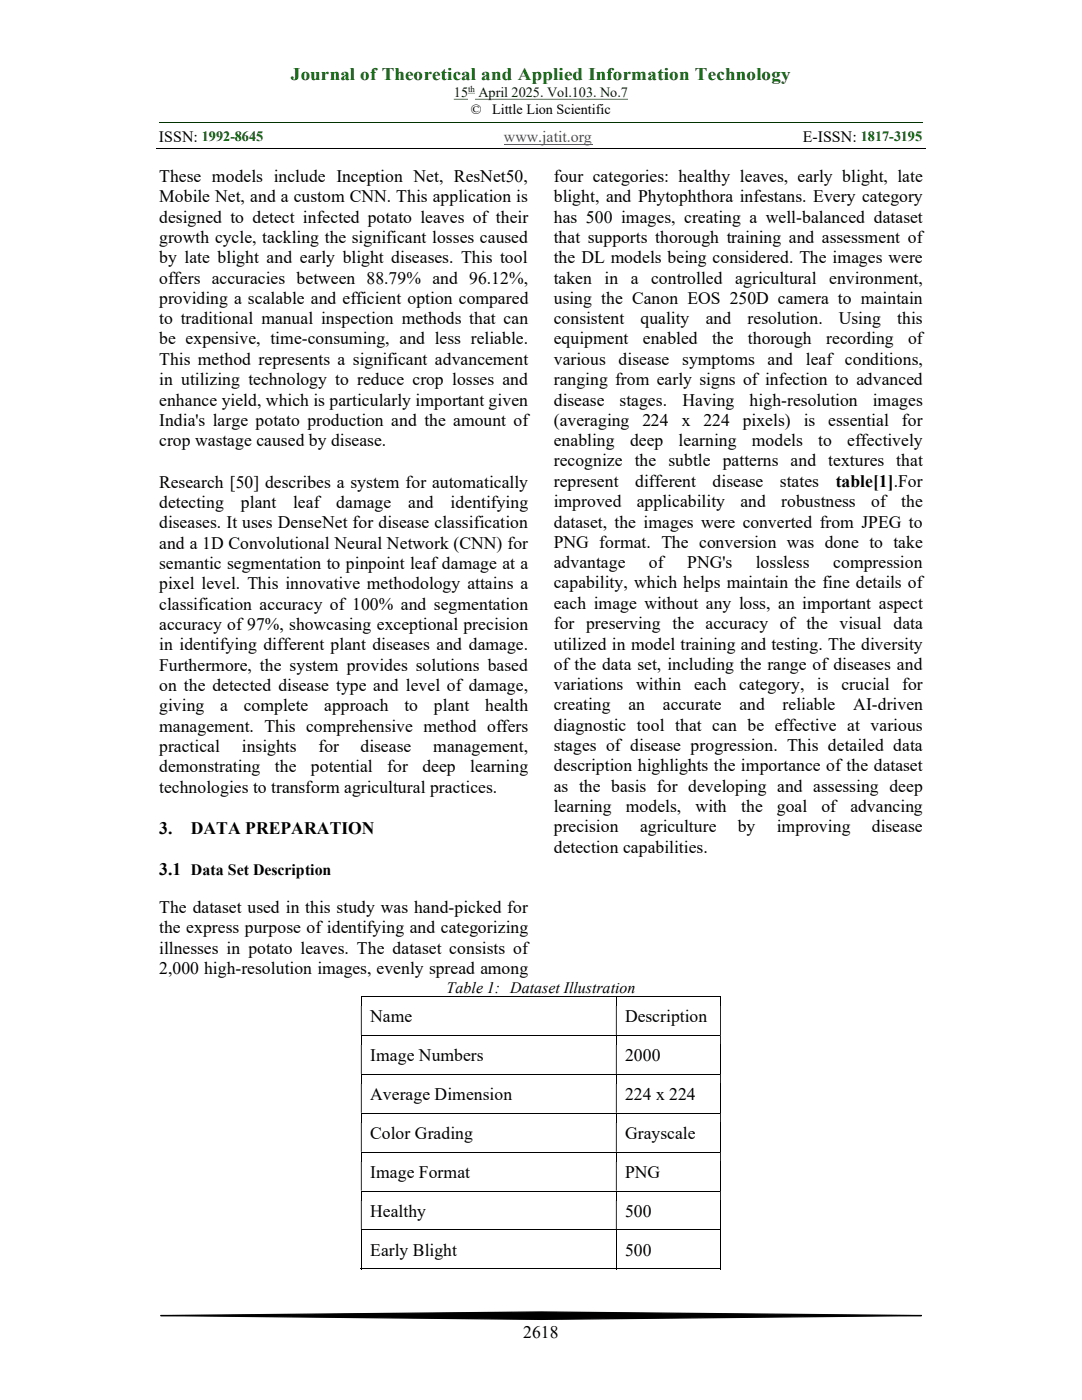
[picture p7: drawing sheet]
<svg xmlns="http://www.w3.org/2000/svg" width="216mm" height="279mm" viewBox="0 0 216 279" stroke-linecap="round" stroke-linejoin="round" font-family="sans-serif">
<defs><g id="words">
<text font-size="3.5" fill="#060" x="58" y="16">Journal of Theoretical and Applied Information Technology</text>
<g font-size="3.5">
<text x="31.7" y="36.3">These models include Inception Net, ResNet50,</text>
<text x="31.7" y="40.4">Mobile Net, and a custom CNN. This application is</text>
<text x="110.5" y="36.3">four categories: healthy leaves, early blight, late</text>
<text x="110.5" y="40.4">blight, and Phytophthora infestans. Every category</text>
<text x="31.7" y="44.4">designed to detect infected potato leaves of their</text>
<text x="110.5" y="44.4">has 500 images, creating a well-balanced dataset</text>
<text x="31.7" y="48.5">growth cycle, tackling the significant losses caused</text>
<text x="31.7" y="52.5">by late blight and early blight diseases. This tool</text>
<text x="110.5" y="48.5">that supports thorough training and assessment of</text>
<text x="110.5" y="52.5">the DL models being considered. The images were</text>
<text x="31.7" y="56.6">offers accuracies between 88.79% and 96.12%,</text>
<text x="110.5" y="56.6">taken</text>
<text x="120.7" y="56.6">in</text>
<text x="125.9" y="56.6">a</text>
<text x="130" y="56.6">controlled</text>
<text x="146.7" y="56.6">agricultural</text>
<text x="165.4" y="56.6">environment,</text>
<text x="31.7" y="60.7">providing a scalable and efficient option compared</text>
<text x="31.7" y="64.7">to traditional manual inspection methods that can</text>
<text x="110.5" y="60.7">using the Canon EOS 250D camera to maintain</text>
<text x="110.5" y="64.7">consistent</text>
<text x="127.8" y="64.7">quality</text>
<text x="140.8" y="64.7">and</text>
<text x="149.2" y="64.7">resolution.</text>
<text x="167.4" y="64.7">Using</text>
<text x="179" y="64.7">this</text>
<text x="31.7" y="68.7">be expensive, time-consuming, and less reliable.</text>
<text x="110.5" y="68.7">equipment</text>
<text x="128.3" y="68.7">enabled</text>
<text x="142.1" y="68.7">the</text>
<text x="149.2" y="68.7">thorough</text>
<text x="164.9" y="68.7">recording</text>
<text x="181.2" y="68.7">of</text>
<text x="31.7" y="72.8">This method represents a significant advancement</text>
<text x="31.7" y="76.9">in utilizing technology to reduce crop losses and</text>
<text x="110.5" y="72.8">various</text>
<text x="110.5" y="76.9">ranging from early signs of infection to advanced</text>
<text x="123.4" y="72.8">disease</text>
<text x="136.2" y="72.8">symptoms</text>
<text x="153.1" y="72.8">and</text>
<text x="160.8" y="72.8">leaf conditions,</text>
<text x="31.7" y="80.9">enhance yield, which is particularly important given</text>
<text x="110.5" y="80.9">disease</text>
<text x="123.6" y="80.9">stages.</text>
<text x="136.2" y="80.9">Having</text>
<text x="149.6" y="80.9">high-resolution</text>
<text x="174.1" y="80.9">images</text>
<text x="31.7" y="85">India's large potato production and the amount of</text>
<text x="31.7" y="89.1">crop wastage caused by disease.</text>
<text x="110.5" y="85">(averaging</text>
<text x="110.5" y="89.1">enabling</text>
<text x="125.7" y="89.1">deep</text>
<text x="128.2" y="85">224</text>
<text x="135.4" y="89.1">learning</text>
<text x="136" y="85">x</text>
<text x="140.4" y="85">224</text>
<text x="148.2" y="85">pixels)</text>
<text x="150" y="89.1">models</text>
<text x="160.4" y="85">is</text>
<text x="163.3" y="89.1">to</text>
<text x="165.3" y="85">essential</text>
<text x="169" y="89.1">effectively</text>
<text x="179.9" y="85">for</text>
<text x="110.5" y="93.1">recognize the subtle patterns and textures that</text>
<text x="31.7" y="97.3">Research [50] describes a system for automatically</text>
<text x="31.7" y="101.4">detecting</text>
<text x="48.1" y="101.4">plant</text>
<text x="58.5" y="101.4">leaf</text>
<text x="67.1" y="101.4">damage</text>
<text x="81.5" y="101.4">and</text>
<text x="89.9" y="101.4">identifying</text>
<text x="110.5" y="97.2">represent</text>
<text x="110.5" y="101.2">improved</text>
<text x="126.7" y="97.2">different</text>
<text x="127.1" y="101.2">applicability</text>
<text x="142.2" y="97.2">disease</text>
<text x="147.8" y="101.2">and</text>
<text x="155.6" y="97.2">states</text>
<text x="155.9" y="101.2">robustness</text>
<text x="166.8" y="97.2">table[1].For</text>
<text x="173.8" y="101.2">of</text>
<text x="179.8" y="101.2">the</text>
<text x="31.7" y="105.5">diseases. It uses DenseNet for disease classification</text>
<text x="110.5" y="105.3">dataset, the images were converted from JPEG to</text>
<text x="31.7" y="109.5">and a 1D Convolutional Neural Network (CNN) for</text>
<text x="31.7" y="113.6">semantic segmentation to pinpoint leaf damage at a</text>
<text x="110.5" y="109.3">PNG format. The conversion was done to take</text>
<text x="110.5" y="113.4">advantage</text>
<text x="129.5" y="113.4">of</text>
<text x="137.1" y="113.4">PNG's</text>
<text x="150.8" y="113.4">lossless</text>
<text x="166.2" y="113.4">compression</text>
<text x="31.7" y="117.6">pixel level. This innovative methodology attains a</text>
<text x="110.5" y="117.4">capability, which helps maintain the fine details of</text>
<text x="31.7" y="121.7">classification accuracy of 100% and segmentation</text>
<text x="31.7" y="125.7">accuracy of 97%, showcasing exceptional precision</text>
<text x="110.5" y="121.5">each image without any loss, an important aspect</text>
<text x="110.5" y="125.6">for preserving the accuracy of the visual data</text>
<text x="31.7" y="129.8">in identifying different plant diseases and damage.</text>
<text x="110.5" y="129.6">utilized in model training and testing. The diversity</text>
<text x="31.7" y="133.9">Furthermore, the system provides solutions based</text>
<text x="31.7" y="137.9">on the detected disease type and level of damage,</text>
<text x="110.5" y="133.7">of the data set, including the range of diseases and</text>
<text x="110.5" y="137.7">variations</text>
<text x="126.9" y="137.7">within</text>
<text x="138.5" y="137.7">each</text>
<text x="147.5" y="137.7">category,</text>
<text x="163" y="137.7">is</text>
<text x="167.9" y="137.7">crucial</text>
<text x="180" y="137.7">for</text>
<text x="31.7" y="141.9">giving</text>
<text x="43.9" y="141.9">a</text>
<text x="48.6" y="141.9">complete</text>
<text x="64.7" y="141.9">approach</text>
<text x="80.7" y="141.9">to</text>
<text x="86.6" y="141.9">plant</text>
<text x="96.8" y="141.9">health</text>
<text x="110.5" y="141.8">creating</text>
<text x="125.4" y="141.8">an</text>
<text x="132.3" y="141.8">accurate</text>
<text x="147.5" y="141.8">and</text>
<text x="156.2" y="141.8">reliable</text>
<text x="170.3" y="141.8">AI-driven</text>
<text x="31.7" y="146">management. This comprehensive method offers</text>
<text x="110.5" y="145.8">diagnostic tool that can be effective at various</text>
<text x="110.5" y="149.9">stages of disease progression. This detailed data</text>
<text x="31.7" y="150.1">practical</text>
<text x="31.7" y="154.1">demonstrating</text>
<text x="48.3" y="150.1">insights</text>
<text x="54.8" y="154.1">the</text>
<text x="62" y="154.1">potential</text>
<text x="63.6" y="150.1">for</text>
<text x="72" y="150.1">disease</text>
<text x="77.3" y="154.1">for</text>
<text x="84.3" y="154.1">deep</text>
<text x="86.4" y="150.1">management,</text>
<text x="93.8" y="154.1">learning</text>
<text x="110.5" y="154">description highlights the importance of the dataset</text>
<text x="31.7" y="158.2">technologies to transform agricultural practices.</text>
<text x="110.5" y="158">as the basis for developing and assessing deep</text>
<text x="31.7" y="166.5">3.</text>
<text x="38.1" y="166.5">DATA PREPARATION</text>
<text x="110.5" y="162.1">learning</text>
<text x="110.5" y="166.1">precision</text>
<text x="124.9" y="162.1">models,</text>
<text x="127.7" y="166.1">agriculture</text>
<text x="138.8" y="162.1">with</text>
<text x="147.2" y="166.1">by</text>
<text x="147.9" y="162.1">the</text>
<text x="155" y="166.1">improving</text>
<text x="155" y="162.1">goal</text>
<text x="163.9" y="162.1">of</text>
<text x="169.7" y="162.1">advancing</text>
<text x="174" y="166.1">disease</text>
<text x="110.5" y="170.2">detection capabilities.</text>
<text x="31.7" y="174.6">3.1 Data Set Description</text>
<text x="31.7" y="182.2">The dataset used in this study was hand-picked for</text>
<text x="31.7" y="186.3">the express purpose of identifying and categorizing</text>
<text x="31.7" y="190.3">illnesses in potato leaves. The dataset consists of</text>
<text x="31.7" y="194.4">2,000 high-resolution images, evenly spread among</text>
<text x="73.9" y="204">Name</text>
<text x="124.7" y="204">Description</text>
<text x="73.9" y="211.8">Image Numbers</text>
<text x="124.7" y="211.8">2000</text>
<text x="73.9" y="219.6">Average Dimension</text>
<text x="124.7" y="219.6">224 x 224</text>
<text x="73.9" y="227.3">Color Grading</text>
<text x="124.7" y="227.3">Grayscale</text>
<text x="73.9" y="235.1">Image Format</text>
<text x="124.7" y="235.1">PNG</text>
<text x="73.9" y="242.9">Healthy</text>
<text x="124.7" y="242.9">500</text>
<text x="73.9" y="250.6">Early Blight</text>
<text x="124.7" y="250.6">500</text>
<text x="104.4" y="267">2618</text>
</g>
<g font-size="3.2">
<text x="31.7" y="28.4">ISSN: 1992-8645</text>
<text x="160.2" y="28.4">E-ISSN: 1817-3195</text>
<text x="89.1" y="198.1">Table 1: Dataset Illustration</text>
</g>
<text font-size="3.2" fill="#00f" x="100.5" y="28.4">www.jatit.org</text>
<g font-size="2.8" fill="#030">
<text x="90.6" y="19.4">15</text>
<text x="95.5" y="19.4">April 2025. Vol.103. No.7</text>
</g>
<g font-size="2.8">
<text x="93.9" y="22.7">©</text>
<text x="98.2" y="22.7">Little Lion Scientific</text>
</g>
<text font-size="1.8" fill="#030" x="93.4" y="18.3">th</text>
</g></defs>
<path d="M90.6 19.7h2.8v.2h-2.8zM93.4 18.5l1.4 .1zM94.8 19.7h30.5v.2h-30.5z" fill-rule="evenodd" fill="#030"/>
<path d="M31.7 24.4h152.4" fill="none" stroke="#030" stroke-width=".2"/>
<path d="M100.5 28.8h17.7" fill="none" stroke="#00f" stroke-width=".2"/>
<g fill="none" stroke="#000" stroke-width=".2">
<path d="M31.2 29.5h153.5M72.2 198.9h50.7M123.1 198.9h20.6M72.2 206.7h50.7M72.2 214.4h50.7M123.1 206.7h20.6M123.1 214.4h20.6M143.8 208.5v5.8M143.8 216.3v5.8M72.2 222.2h50.7M72.2 230h50.7M72.2 237.7h50.7"/>
<path d="M123.1 222.2h20.6M123.1 230h20.6M123.1 237.7h20.6M143.8 224v5.9M143.8 231.8v5.8M143.8 239.6v5.8M72 253.2h50.9M72.1 247.3v6M72.2 245.4h50.7M123 247.3v6M123.1 245.4h20.6M123.1 253.2h20.6"/>
<path d="M143.8 247.3v6"/>
</g>
<g fill="#000">
<path d="M72 198.8h.2v1.9h-.2z" fill-rule="evenodd"/>
<path d="M122.9 198.8h.2v1.9h-.2z" fill-rule="evenodd"/>
<path d="M143.7 198.8h.1v1.9h-.1z" fill-rule="evenodd"/>
<path d="M72 200.7h.2v5.9h-.2zM122.9 200.7h.2v5.9h-.2zM143.7 200.7h.1v5.9h-.1z" fill-rule="evenodd"/>
<path d="M143.7 206.6h.1v1.9h-.1zM72 208.5h.2v5.8h-.2zM122.9 208.5h.2v5.8h-.2z" fill-rule="evenodd"/>
<path d="M143.7 214.3h.1v2h-.1zM72 216.3h.2v5.8h-.2zM122.9 216.3h.2v5.8h-.2z" fill-rule="evenodd"/>
<path d="M143.7 222.1h.1v1.9h-.1zM72 224h.2v5.9h-.2zM122.9 224h.2v5.9h-.2z" fill-rule="evenodd"/>
<path d="M143.7 229.9h.1v1.9h-.1zM72 231.8h.2v5.8h-.2zM122.9 231.8h.2v5.8h-.2z" fill-rule="evenodd"/>
<path d="M143.7 237.6h.1v2h-.1zM72 239.6h.2v5.8h-.2zM122.9 239.6h.2v5.8h-.2z" fill-rule="evenodd"/>
<path d="M32 262.6l76-.8 75.9 .8-75.9 .7z" fill-rule="evenodd"/>
</g>
<path d="M32 262.6l76-.8 75.9 .8-75.9 .7z" fill="none" stroke="#000" stroke-width=".25"/>
<g fill="#000">
<path d="M72 206.6h.2v1.9h-.2zM72 214.3h.2v2h-.2zM122.9 206.6h.2v1.9h-.2zM122.9 214.3h.2v2h-.2zM72 222.1h.2v1.9h-.2zM72 229.9h.2v1.9h-.2zM72 237.6h.2v2h-.2zM122.9 222.1h.2v1.9h-.2zM122.9 229.9h.2v1.9h-.2zM122.9 237.6h.2v2h-.2zM72 245.4h.2v1.9h-.2zM122.9 245.4h.2v1.9h-.2z"/>
<path d="M143.7 245.4h.1v1.9h-.1zM143.7 253.2h.1v.1h-.1z"/>
</g>
<use href="#words"/>
</svg>
